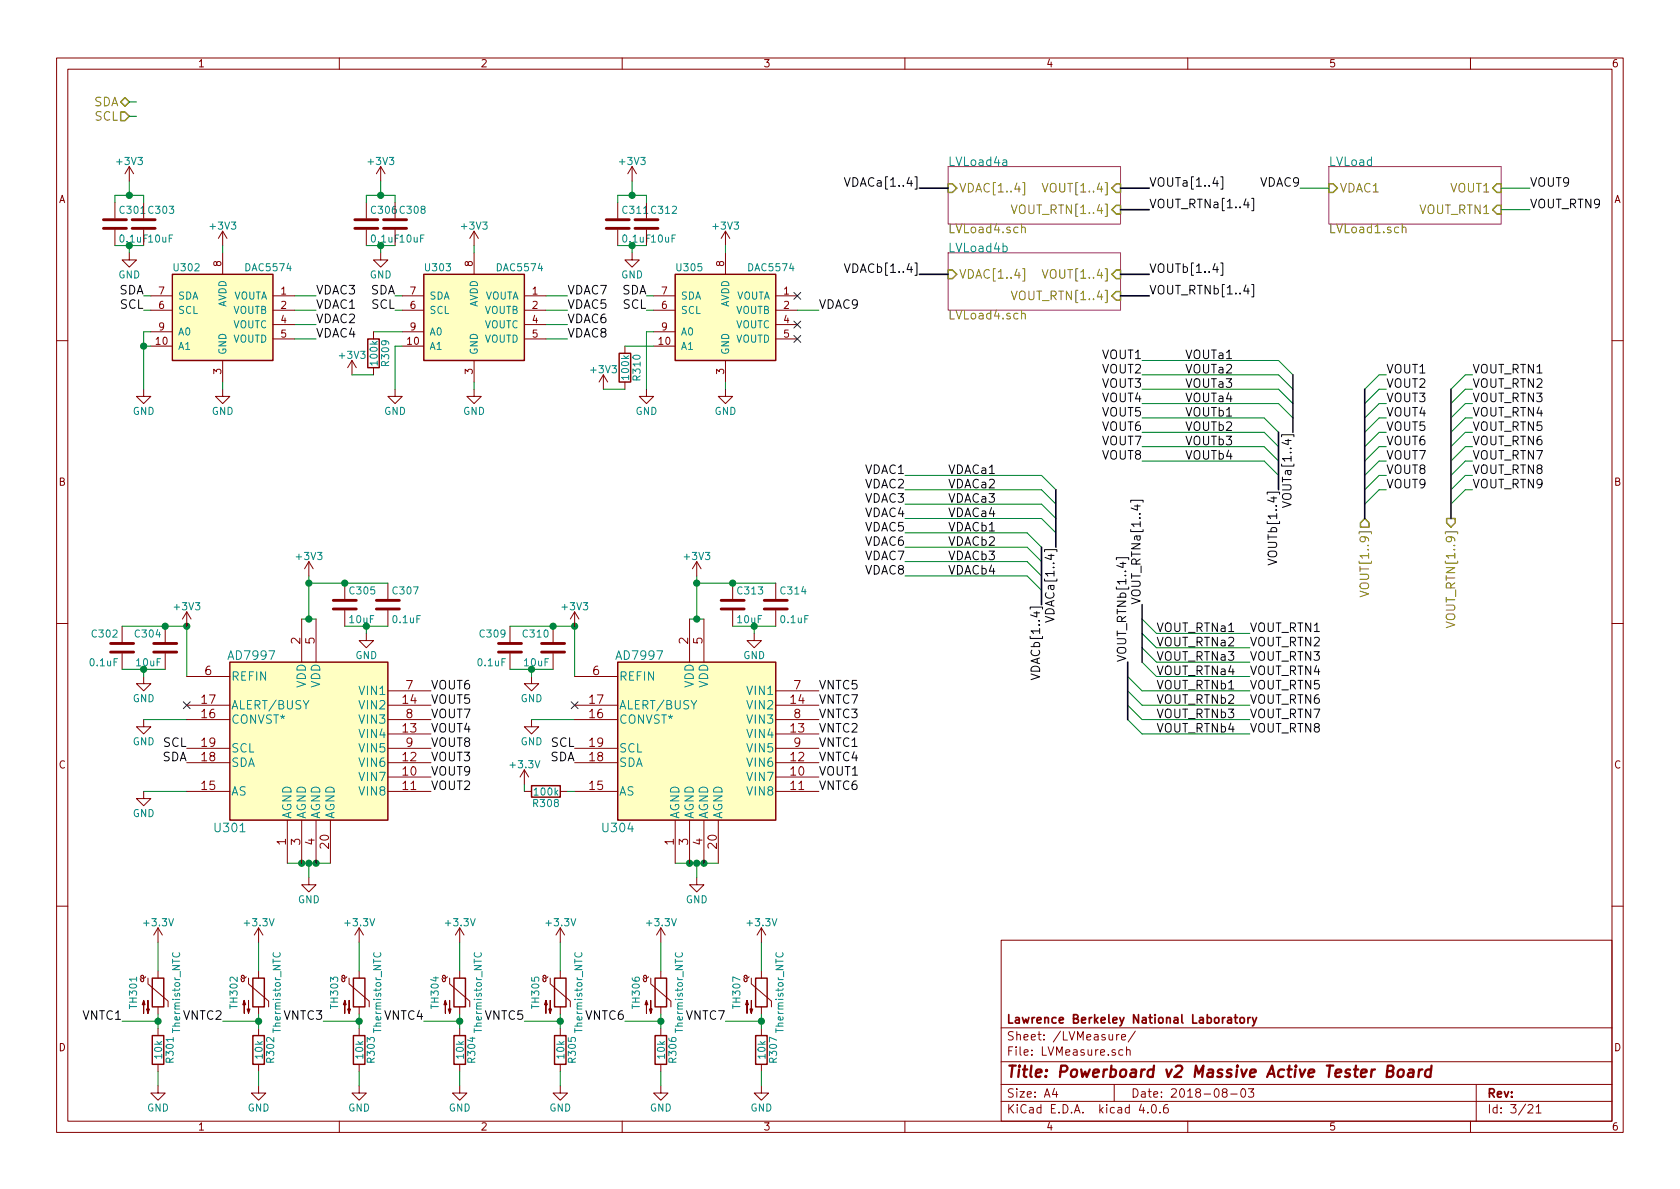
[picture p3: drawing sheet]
<svg xmlns="http://www.w3.org/2000/svg" width="297mm" height="210mm" viewBox="0 0 297 210" stroke-linecap="round" stroke-linejoin="round" font-family="sans-serif">
<defs><g id="words">
<text font-size="2.8" fill="#840000" x="178" y="190.5">Title: Powerboard v2 Massive Active Tester Board</text>
<g font-size="2.1" fill="#848400">
<text x="16.5" y="18.8">SDA</text>
<text x="16.7" y="21.3">SCL</text>
<text x="169.6" y="34">VDAC[1..4]</text>
<text x="185.3" y="34">VOUT[1..4]</text>
<text x="236.9" y="34">VDAC1</text>
<text x="256.4" y="34">VOUT1</text>
<text x="167.6" y="41.2">LVLoad4.sch</text>
<text x="179.8" y="37.8">VOUT_RTN[1..4]</text>
<text x="234.9" y="41.2">LVLoad1.sch</text>
<text x="250.9" y="37.8">VOUT_RTN1</text>
<text x="169.6" y="49.3">VDAC[1..4]</text>
<text x="179.8" y="53.1">VOUT_RTN[1..4]</text>
<text x="185.3" y="49.3">VOUT[1..4]</text>
<text x="167.6" y="56.5">LVLoad4.sch</text>
<text x="242.1" y="104.5" transform="rotate(-90 242.1 104.5)">VOUT[1..9]</text>
<text x="257.3" y="110" transform="rotate(-90 257.3 110)">VOUT_RTN[1..9]</text>
</g>
<g font-size="2.1" fill="#008484">
<text x="167.6" y="29.4">LVLoad4a</text>
<text x="234.9" y="29.4">LVLoad</text>
<text x="167.6" y="44.6">LVLoad4b</text>
<text x="40.6" y="116.7">AD7997</text>
<text x="109.1" y="116.7">AD7997</text>
<text x="40.9" y="120.4">REFIN</text>
<text x="40.9" y="125.4">ALERT/BUSY</text>
<text x="54.1" y="121.7" transform="rotate(-90 54.1 121.7)">VDD</text>
<text x="56.6" y="121.7" transform="rotate(-90 56.6 121.7)">VDD</text>
<text x="63.7" y="122.9">VIN1</text>
<text x="63.7" y="125.4">VIN2</text>
<text x="109.5" y="120.4">REFIN</text>
<text x="109.5" y="125.4">ALERT/BUSY</text>
<text x="122.7" y="121.7" transform="rotate(-90 122.7 121.7)">VDD</text>
<text x="125.2" y="121.7" transform="rotate(-90 125.2 121.7)">VDD</text>
<text x="132.3" y="122.9">VIN1</text>
<text x="132.3" y="125.4">VIN2</text>
<text x="40.9" y="128">CONVST*</text>
<text x="63.7" y="128">VIN3</text>
<text x="63.7" y="130.5">VIN4</text>
<text x="109.5" y="128">CONVST*</text>
<text x="132.3" y="128">VIN3</text>
<text x="132.3" y="130.5">VIN4</text>
<text x="40.9" y="135.6">SDA</text>
<text x="40.9" y="133.1">SCL</text>
<text x="63.7" y="133.1">VIN5</text>
<text x="63.7" y="135.6">VIN6</text>
<text x="109.5" y="135.6">SDA</text>
<text x="109.5" y="133.1">SCL</text>
<text x="132.3" y="133.1">VIN5</text>
<text x="132.3" y="135.6">VIN6</text>
<text x="40.9" y="140.7">AS</text>
<text x="63.7" y="138.1">VIN7</text>
<text x="63.7" y="140.7">VIN8</text>
<text x="109.5" y="140.7">AS</text>
<text x="132.3" y="138.1">VIN7</text>
<text x="132.3" y="140.7">VIN8</text>
<text x="38.1" y="147.2">U301</text>
<text x="51.5" y="144.8" transform="rotate(-90 51.5 144.8)">AGND</text>
<text x="54.1" y="144.8" transform="rotate(-90 54.1 144.8)">AGND</text>
<text x="56.6" y="144.8" transform="rotate(-90 56.6 144.8)">AGND</text>
<text x="59.2" y="144.8" transform="rotate(-90 59.2 144.8)">AGND</text>
<text x="106.7" y="147.2">U304</text>
<text x="120.1" y="144.8" transform="rotate(-90 120.1 144.8)">AGND</text>
<text x="122.7" y="144.8" transform="rotate(-90 122.7 144.8)">AGND</text>
<text x="125.2" y="144.8" transform="rotate(-90 125.2 144.8)">AGND</text>
<text x="127.7" y="144.8" transform="rotate(-90 127.7 144.8)">AGND</text>
</g>
<g font-size="2.1">
<text x="150.4" y="33">VDACa[1..4]</text>
<text x="203.2" y="33">VOUTa[1..4]</text>
<text x="222.7" y="33">VDAC9</text>
<text x="270.5" y="33">VOUT9</text>
<text x="203.2" y="36.8">VOUT_RTNa[1..4]</text>
<text x="270.5" y="36.8">VOUT_RTN9</text>
<text x="20.9" y="52.1">SDA</text>
<text x="55.9" y="52.1">VDAC3</text>
<text x="65.4" y="52.1">SDA</text>
<text x="100.3" y="52.1">VDAC7</text>
<text x="109.8" y="52.1">SDA</text>
<text x="150.3" y="48.3">VDACb[1..4]</text>
<text x="203.2" y="48.3">VOUTb[1..4]</text>
<text x="203.2" y="52.1">VOUT_RTNb[1..4]</text>
<text x="21.2" y="54.6">SCL</text>
<text x="55.9" y="59.7">VDAC4</text>
<text x="55.9" y="54.6">VDAC1</text>
<text x="55.9" y="57.1">VDAC2</text>
<text x="65.6" y="54.6">SCL</text>
<text x="100.3" y="54.6">VDAC5</text>
<text x="100.3" y="57.1">VDAC6</text>
<text x="100.3" y="59.7">VDAC8</text>
<text x="110.1" y="54.6">SCL</text>
<text x="144.8" y="54.6">VDAC9</text>
<text x="194.8" y="63.5">VOUT1</text>
<text x="209.5" y="63.5">VOUTa1</text>
<text x="194.8" y="66">VOUT2</text>
<text x="194.8" y="68.6">VOUT3</text>
<text x="194.8" y="71.1">VOUT4</text>
<text x="209.5" y="66">VOUTa2</text>
<text x="209.5" y="71.1">VOUTa4</text>
<text x="209.5" y="68.6">VOUTa3</text>
<text x="245.1" y="66">VOUT1</text>
<text x="245.1" y="68.6">VOUT2</text>
<text x="245.1" y="71.1">VOUT3</text>
<text x="260.3" y="66">VOUT_RTN1</text>
<text x="260.3" y="68.6">VOUT_RTN2</text>
<text x="260.3" y="71.1">VOUT_RTN3</text>
<text x="194.8" y="73.7">VOUT5</text>
<text x="194.8" y="76.2">VOUT6</text>
<text x="209.5" y="73.7">VOUTb1</text>
<text x="209.5" y="76.2">VOUTb2</text>
<text x="245.1" y="73.7">VOUT4</text>
<text x="245.1" y="76.2">VOUT5</text>
<text x="260.3" y="73.7">VOUT_RTN4</text>
<text x="260.3" y="76.2">VOUT_RTN5</text>
<text x="152.8" y="83.8">VDAC1</text>
<text x="167.6" y="83.8">VDACa1</text>
<text x="194.8" y="78.7">VOUT7</text>
<text x="194.8" y="81.3">VOUT8</text>
<text x="209.5" y="78.7">VOUTb3</text>
<text x="209.5" y="81.3">VOUTb4</text>
<text x="245.1" y="78.7">VOUT6</text>
<text x="245.1" y="81.3">VOUT7</text>
<text x="245.1" y="83.8">VOUT8</text>
<text x="260.3" y="78.7">VOUT_RTN6</text>
<text x="260.3" y="81.3">VOUT_RTN7</text>
<text x="260.3" y="83.8">VOUT_RTN8</text>
<text x="152.8" y="86.4">VDAC2</text>
<text x="152.8" y="88.9">VDAC3</text>
<text x="167.6" y="86.4">VDACa2</text>
<text x="167.6" y="88.9">VDACa3</text>
<text x="228.3" y="88.5" transform="rotate(-90 228.3 88.5)">VOUTa[1..4]</text>
<text x="245.1" y="86.4">VOUT9</text>
<text x="260.3" y="86.4">VOUT_RTN9</text>
<text x="152.8" y="91.4">VDAC4</text>
<text x="152.8" y="94">VDAC5</text>
<text x="167.6" y="91.4">VDACa4</text>
<text x="167.6" y="94">VDACb1</text>
<text x="152.8" y="96.5">VDAC6</text>
<text x="152.8" y="99.1">VDAC7</text>
<text x="152.8" y="101.6">VDAC8</text>
<text x="167.6" y="101.6">VDACb4</text>
<text x="167.6" y="96.5">VDACb2</text>
<text x="167.6" y="99.1">VDACb3</text>
<text x="225.8" y="98.7" transform="rotate(-90 225.8 98.7)">VOUTb[1..4]</text>
<text x="201.7" y="106.9" transform="rotate(-90 201.7 106.9)">VOUT_RTNa[1..4]</text>
<text x="186.4" y="108.9" transform="rotate(-90 186.4 108.9)">VDACa[1..4]</text>
<text x="204.5" y="111.8">VOUT_RTNa1</text>
<text x="221" y="111.8">VOUT_RTN1</text>
<text x="183.9" y="119.2" transform="rotate(-90 183.9 119.2)">VDACb[1..4]</text>
<text x="199.1" y="117.1" transform="rotate(-90 199.1 117.1)">VOUT_RTNb[1..4]</text>
<text x="204.5" y="114.3">VOUT_RTNa2</text>
<text x="204.5" y="116.8">VOUT_RTNa3</text>
<text x="204.5" y="119.4">VOUT_RTNa4</text>
<text x="221" y="114.3">VOUT_RTN2</text>
<text x="221" y="116.8">VOUT_RTN3</text>
<text x="221" y="119.4">VOUT_RTN4</text>
<text x="76.2" y="124.5">VOUT5</text>
<text x="76.2" y="121.9">VOUT6</text>
<text x="144.8" y="121.9">VNTC5</text>
<text x="144.8" y="124.5">VNTC7</text>
<text x="204.5" y="121.9">VOUT_RTNb1</text>
<text x="204.5" y="124.5">VOUT_RTNb2</text>
<text x="221" y="121.9">VOUT_RTN5</text>
<text x="221" y="124.5">VOUT_RTN6</text>
<text x="76.2" y="129.5">VOUT4</text>
<text x="76.2" y="127">VOUT7</text>
<text x="144.8" y="129.5">VNTC2</text>
<text x="144.8" y="127">VNTC3</text>
<text x="204.5" y="129.5">VOUT_RTNb4</text>
<text x="204.5" y="127">VOUT_RTNb3</text>
<text x="221" y="127">VOUT_RTN7</text>
<text x="221" y="129.5">VOUT_RTN8</text>
<text x="28.5" y="134.6">SDA</text>
<text x="28.8" y="132.1">SCL</text>
<text x="76.2" y="134.6">VOUT3</text>
<text x="76.2" y="132.1">VOUT8</text>
<text x="76.2" y="137.2">VOUT9</text>
<text x="97.1" y="134.6">SDA</text>
<text x="97.4" y="132.1">SCL</text>
<text x="144.8" y="137.2">VOUT1</text>
<text x="144.8" y="132.1">VNTC1</text>
<text x="144.8" y="134.6">VNTC4</text>
<text x="76.2" y="139.7">VOUT2</text>
<text x="144.8" y="139.7">VNTC6</text>
<text x="14.6" y="180.3">VNTC1</text>
<text x="32.4" y="180.3">VNTC2</text>
<text x="50.2" y="180.3">VNTC3</text>
<text x="68" y="180.3">VNTC4</text>
<text x="85.8" y="180.3">VNTC5</text>
<text x="103.5" y="180.3">VNTC6</text>
<text x="121.3" y="180.3">VNTC7</text>
</g>
<g font-size="2.1" fill="#840000">
<text x="53.1" y="113.9" transform="rotate(-90 53.1 113.9)">2</text>
<text x="55.6" y="113.9" transform="rotate(-90 55.6 113.9)">5</text>
<text x="121.7" y="113.9" transform="rotate(-90 121.7 113.9)">2</text>
<text x="124.2" y="113.9" transform="rotate(-90 124.2 113.9)">5</text>
<text x="36.2" y="119.4">6</text>
<text x="104.8" y="119.4">6</text>
<text x="35.7" y="124.5">17</text>
<text x="71.2" y="124.5">14</text>
<text x="71.8" y="121.9">7</text>
<text x="104.3" y="124.5">17</text>
<text x="139.8" y="124.5">14</text>
<text x="140.4" y="121.9">7</text>
<text x="35.7" y="127">16</text>
<text x="71.2" y="129.5">13</text>
<text x="71.8" y="127">8</text>
<text x="104.3" y="127">16</text>
<text x="139.8" y="129.5">13</text>
<text x="140.4" y="127">8</text>
<text x="35.7" y="134.6">18</text>
<text x="35.7" y="132.1">19</text>
<text x="71.2" y="137.2">10</text>
<text x="71.2" y="134.6">12</text>
<text x="71.8" y="132.1">9</text>
<text x="104.3" y="134.6">18</text>
<text x="104.3" y="132.1">19</text>
<text x="139.8" y="137.2">10</text>
<text x="139.8" y="134.6">12</text>
<text x="140.4" y="132.1">9</text>
<text x="35.7" y="139.7">15</text>
<text x="71.2" y="139.7">11</text>
<text x="104.3" y="139.7">15</text>
<text x="139.8" y="139.7">11</text>
<text x="50.5" y="149.4" transform="rotate(-90 50.5 149.4)">1</text>
<text x="53.1" y="149.4" transform="rotate(-90 53.1 149.4)">3</text>
<text x="55.6" y="149.4" transform="rotate(-90 55.6 149.4)">4</text>
<text x="58.2" y="150" transform="rotate(-90 58.2 150)">20</text>
<text x="119.1" y="149.4" transform="rotate(-90 119.1 149.4)">1</text>
<text x="121.7" y="149.4" transform="rotate(-90 121.7 149.4)">3</text>
<text x="124.2" y="149.4" transform="rotate(-90 124.2 149.4)">4</text>
<text x="126.7" y="150" transform="rotate(-90 126.7 150)">20</text>
<text x="178" y="184">Sheet: /LVMeasure/</text>
<text x="178" y="181">Lawrence Berkeley National Laboratory</text>
<text x="178" y="186.7">File: LVMeasure.sch</text>
<text x="178" y="196.9">KiCad E.D.A. kicad 4.0.6</text>
<text x="178" y="194.1">Size: A4</text>
<text x="200" y="194.1">Date: 2018-08-03</text>
<text x="263" y="194.1">Rev:</text>
<text x="263" y="196.9">Id: 3/21</text>
</g>
<g font-size="1.8" fill="#840000">
<text x="35" y="11.9">1</text>
<text x="85" y="11.9">2</text>
<text x="135" y="11.9">3</text>
<text x="185" y="11.9">4</text>
<text x="235" y="11.9">5</text>
<text x="285" y="11.9">6</text>
<text x="10.4" y="35.9">A</text>
<text x="285.4" y="35.9">A</text>
<text x="39.1" y="47.1" transform="rotate(-90 39.1 47.1)">8</text>
<text x="83.6" y="47.1" transform="rotate(-90 83.6 47.1)">8</text>
<text x="128" y="47.1" transform="rotate(-90 128 47.1)">8</text>
<text x="28.1" y="52.1">7</text>
<text x="49.7" y="52.1">1</text>
<text x="72.5" y="52.1">7</text>
<text x="94.1" y="52.1">1</text>
<text x="117" y="52.1">7</text>
<text x="138.6" y="52.1">1</text>
<text x="28.1" y="54.6">6</text>
<text x="28.1" y="58.4">9</text>
<text x="49.7" y="54.6">2</text>
<text x="49.7" y="57.1">4</text>
<text x="49.7" y="59.7">5</text>
<text x="72.5" y="54.6">6</text>
<text x="72.5" y="58.4">9</text>
<text x="94.1" y="54.6">2</text>
<text x="94.1" y="57.1">4</text>
<text x="94.1" y="59.7">5</text>
<text x="117" y="54.6">6</text>
<text x="117" y="58.4">9</text>
<text x="138.6" y="54.6">2</text>
<text x="138.6" y="57.1">4</text>
<text x="138.6" y="59.7">5</text>
<text x="27.6" y="61">10</text>
<text x="72.1" y="61">10</text>
<text x="116.5" y="61">10</text>
<text x="39.1" y="66.1" transform="rotate(-90 39.1 66.1)">3</text>
<text x="83.6" y="66.1" transform="rotate(-90 83.6 66.1)">3</text>
<text x="128" y="66.1" transform="rotate(-90 128 66.1)">3</text>
<text x="10.4" y="85.9">B</text>
<text x="285.4" y="85.9">B</text>
<text x="10.4" y="135.9">C</text>
<text x="285.4" y="135.9">C</text>
<text x="10.4" y="185.9">D</text>
<text x="285.4" y="185.9">D</text>
<text x="35" y="199.9">1</text>
<text x="85" y="199.9">2</text>
<text x="135" y="199.9">3</text>
<text x="185" y="199.9">4</text>
<text x="235" y="199.9">5</text>
<text x="285" y="199.9">6</text>
</g>
<g font-size="1.8" fill="#008484">
<text x="20.8" y="29.2">+3V3</text>
<text x="65.2" y="29.2">+3V3</text>
<text x="109.7" y="29.2">+3V3</text>
<text x="21.3" y="37.8">C301</text>
<text x="26.4" y="37.8">C303</text>
<text x="37.3" y="40.6">+3V3</text>
<text x="65.8" y="37.8">C306</text>
<text x="70.8" y="37.8">C308</text>
<text x="81.7" y="40.6">+3V3</text>
<text x="110.2" y="37.8">C311</text>
<text x="115.3" y="37.8">C312</text>
<text x="126.2" y="40.6">+3V3</text>
<text x="21.3" y="42.9">0.1uF</text>
<text x="26.3" y="42.9">10uF</text>
<text x="30.9" y="47.9">U302</text>
<text x="43.5" y="47.9">DAC5574</text>
<text x="65.7" y="42.9">0.1uF</text>
<text x="70.8" y="42.9">10uF</text>
<text x="75.3" y="47.9">U303</text>
<text x="88" y="47.9">DAC5574</text>
<text x="110.2" y="42.9">0.1uF</text>
<text x="115.2" y="42.9">10uF</text>
<text x="119.8" y="47.9">U305</text>
<text x="132.4" y="47.9">DAC5574</text>
<text x="20.9" y="49.2">GND</text>
<text x="31.5" y="53">SDA</text>
<text x="41" y="53">VOUTA</text>
<text x="65.4" y="49.2">GND</text>
<text x="75.9" y="53">SDA</text>
<text x="85.5" y="53">VOUTA</text>
<text x="109.8" y="49.2">GND</text>
<text x="120.4" y="53">SDA</text>
<text x="129.9" y="53">VOUTA</text>
<text x="31.5" y="55.5">SCL</text>
<text x="31.5" y="59.3">A0</text>
<text x="40" y="54.5" transform="rotate(-90 40 54.5)">AVDD</text>
<text x="41" y="55.5">VOUTB</text>
<text x="41" y="58">VOUTC</text>
<text x="75.9" y="55.5">SCL</text>
<text x="75.9" y="59.3">A0</text>
<text x="84.5" y="54.5" transform="rotate(-90 84.5 54.5)">AVDD</text>
<text x="85.5" y="55.5">VOUTB</text>
<text x="85.5" y="58">VOUTC</text>
<text x="120.4" y="55.5">SCL</text>
<text x="120.4" y="59.3">A0</text>
<text x="128.9" y="54.5" transform="rotate(-90 128.9 54.5)">AVDD</text>
<text x="129.9" y="55.5">VOUTB</text>
<text x="129.9" y="58">VOUTC</text>
<text x="31.5" y="61.8">A1</text>
<text x="40" y="62.7" transform="rotate(-90 40 62.7)">GND</text>
<text x="41" y="60.6">VOUTD</text>
<text x="60.1" y="63.4">+3V3</text>
<text x="66.8" y="64.4" transform="rotate(-90 66.8 64.4)">100k</text>
<text x="68.8" y="64.6" transform="rotate(-90 68.8 64.6)">R309</text>
<text x="75.9" y="61.8">A1</text>
<text x="84.5" y="62.7" transform="rotate(-90 84.5 62.7)">GND</text>
<text x="85.5" y="60.6">VOUTD</text>
<text x="104.6" y="66">+3V3</text>
<text x="120.4" y="61.8">A1</text>
<text x="128.9" y="62.7" transform="rotate(-90 128.9 62.7)">GND</text>
<text x="129.9" y="60.6">VOUTD</text>
<text x="111.2" y="67" transform="rotate(-90 111.2 67)">100k</text>
<text x="113.2" y="67.1" transform="rotate(-90 113.2 67.1)">R310</text>
<text x="23.4" y="73.3">GND</text>
<text x="37.4" y="73.3">GND</text>
<text x="67.9" y="73.3">GND</text>
<text x="81.9" y="73.3">GND</text>
<text x="112.3" y="73.3">GND</text>
<text x="126.3" y="73.3">GND</text>
<text x="52.5" y="99">+3V3</text>
<text x="121.1" y="99">+3V3</text>
<text x="30.9" y="107.9">+3V3</text>
<text x="62" y="105.1">C305</text>
<text x="69.6" y="105.1">C307</text>
<text x="99.5" y="107.9">+3V3</text>
<text x="130.5" y="105.1">C313</text>
<text x="138.2" y="105.1">C314</text>
<text x="16.4" y="112.7">C302</text>
<text x="24" y="112.7">C304</text>
<text x="61.9" y="110.2">10uF</text>
<text x="69.5" y="110.2">0.1uF</text>
<text x="85" y="112.7">C309</text>
<text x="92.6" y="112.7">C310</text>
<text x="130.5" y="110.2">10uF</text>
<text x="138.1" y="110.2">0.1uF</text>
<text x="16" y="117.8">0.1uF</text>
<text x="24.2" y="117.8">10uF</text>
<text x="62.8" y="116.5">GND</text>
<text x="84.6" y="117.8">0.1uF</text>
<text x="92.8" y="117.8">10uF</text>
<text x="131.4" y="116.5">GND</text>
<text x="23.4" y="124.1">GND</text>
<text x="92" y="124.1">GND</text>
<text x="23.4" y="131.8">GND</text>
<text x="92" y="131.8">GND</text>
<text x="90.4" y="135.8">+3.3V</text>
<text x="94.4" y="142.7">R308</text>
<text x="94.6" y="140.7">100k</text>
<text x="23.4" y="144.5">GND</text>
<text x="52.7" y="159.7">GND</text>
<text x="121.2" y="159.7">GND</text>
<text x="25.6" y="163.8">+3.3V</text>
<text x="43.4" y="163.8">+3.3V</text>
<text x="61.2" y="163.8">+3.3V</text>
<text x="78.9" y="163.8">+3.3V</text>
<text x="96.7" y="163.8">+3.3V</text>
<text x="114.5" y="163.8">+3.3V</text>
<text x="132.3" y="163.8">+3.3V</text>
<text x="24.2" y="178.1" transform="rotate(-90 24.2 178.1)">TH301</text>
<text x="42" y="178.1" transform="rotate(-90 42 178.1)">TH302</text>
<text x="59.8" y="178.1" transform="rotate(-90 59.8 178.1)">TH303</text>
<text x="77.5" y="178.1" transform="rotate(-90 77.5 178.1)">TH304</text>
<text x="95.3" y="178.1" transform="rotate(-90 95.3 178.1)">TH305</text>
<text x="113.1" y="178.1" transform="rotate(-90 113.1 178.1)">TH306</text>
<text x="130.9" y="178.1" transform="rotate(-90 130.9 178.1)">TH307</text>
<text x="31.8" y="182.4" transform="rotate(-90 31.8 182.4)">Thermistor_NTC</text>
<text x="49.6" y="182.4" transform="rotate(-90 49.6 182.4)">Thermistor_NTC</text>
<text x="67.4" y="182.4" transform="rotate(-90 67.4 182.4)">Thermistor_NTC</text>
<text x="85.2" y="182.4" transform="rotate(-90 85.2 182.4)">Thermistor_NTC</text>
<text x="102.9" y="182.4" transform="rotate(-90 102.9 182.4)">Thermistor_NTC</text>
<text x="120.7" y="182.4" transform="rotate(-90 120.7 182.4)">Thermistor_NTC</text>
<text x="138.5" y="182.4" transform="rotate(-90 138.5 182.4)">Thermistor_NTC</text>
<text x="28.7" y="187.1" transform="rotate(-90 28.7 187.1)">10k</text>
<text x="30.7" y="187.8" transform="rotate(-90 30.7 187.8)">R301</text>
<text x="46.4" y="187.1" transform="rotate(-90 46.4 187.1)">10k</text>
<text x="48.5" y="187.8" transform="rotate(-90 48.5 187.8)">R302</text>
<text x="64.2" y="187.1" transform="rotate(-90 64.2 187.1)">10k</text>
<text x="66.2" y="187.8" transform="rotate(-90 66.2 187.8)">R303</text>
<text x="82" y="187.1" transform="rotate(-90 82 187.1)">10k</text>
<text x="84" y="187.8" transform="rotate(-90 84 187.8)">R304</text>
<text x="99.8" y="187.1" transform="rotate(-90 99.8 187.1)">10k</text>
<text x="101.8" y="187.8" transform="rotate(-90 101.8 187.8)">R305</text>
<text x="117.6" y="187.1" transform="rotate(-90 117.6 187.1)">10k</text>
<text x="119.6" y="187.8" transform="rotate(-90 119.6 187.8)">R306</text>
<text x="135.3" y="187.1" transform="rotate(-90 135.3 187.1)">10k</text>
<text x="137.4" y="187.8" transform="rotate(-90 137.4 187.8)">R307</text>
<text x="26" y="196.5">GND</text>
<text x="43.8" y="196.5">GND</text>
<text x="61.5" y="196.5">GND</text>
<text x="79.3" y="196.5">GND</text>
<text x="97.1" y="196.5">GND</text>
<text x="114.9" y="196.5">GND</text>
<text x="132.7" y="196.5">GND</text>
</g>
</g></defs>
<g fill="none" stroke="#840000" stroke-width=".18">
<path d="M10 10.3h277v189.9h-277zM12 12.2h273v186.1h-273zM60 10.3v1.9M110 10.3v1.9M160 10.3v1.9M210 10.3v1.9M260 10.3v1.9M20.3 35.8v2.8M22.9 29.5l-.8 1.2M22.9 29.5v2.5M22.9 29.5l.7 1.2M25.4 35.8v2.8"/>
<path d="M64.8 35.8v2.8M67.3 29.5l-.8 1.2M67.3 29.5v2.5M67.3 29.5l.8 1.2M69.8 35.8v2.8M109.2 35.8v2.8M111.8 29.5l-.8 1.2M111.8 29.5v2.5M111.8 29.5l.7 1.2M114.3 35.8v2.8M20.3 40.6v2.8M22.9 44.7v1.3h1.2l-1.2 1.2-1.3-1.2h1.3"/>
<path d="M25.4 40.6v2.8M26.7 52.3h3.8M26.7 54.9h3.8M26.7 58.7h3.8M39.4 40.9l-.8 1.3M39.4 40.9v2.5M39.4 44.7v3.8M39.4 40.9l.7 1.3M48.3 52.3h3.8M48.3 54.9h3.8M48.3 57.4h3.8M48.3 59.9h3.8"/>
<path d="M64.8 40.6v2.8M66 58.7v1.2M67.3 44.7v1.3h1.3l-1.3 1.2-1.3-1.2h1.3M69.8 40.6v2.8M71.1 52.3h3.8M71.1 54.9h3.8M71.1 58.7h3.8M83.8 40.9l-.7 1.3M83.8 40.9v2.5M83.8 44.7v3.8M83.8 40.9l.8 1.3M92.7 52.3h3.8"/>
<path d="M92.7 54.9h3.8M92.7 57.4h3.8M92.7 59.9h3.8M109.2 40.6v2.8M111.8 44.7v1.3h1.2l-1.2 1.2-1.3-1.2h1.3M114.3 40.6v2.8M115.6 52.3h3.8M115.6 54.9h3.8M115.6 58.7h3.8M128.3 40.9l-.8 1.3M128.3 40.9v2.5M128.3 44.7v3.8"/>
<path d="M128.3 40.9l.7 1.3M137.2 52.3h3.8M137.2 54.9h3.8M137.2 57.4h3.8M137.2 59.9h3.8M10 60.2h2M25.4 68.8v1.3h1.3l-1.3 1.3-1.3-1.3h1.3M26.7 61.2h3.8M39.4 68.8v1.3h1.2l-1.2 1.3-1.3-1.3h1.3M39.4 63.7v3.9M62.2 63.7l-.7 1.3M62.2 63.7v2.6"/>
<path d="M62.2 63.7l.8 1.3M66 65v1.3M69.8 68.8v1.3h1.3l-1.3 1.3-1.2-1.3h1.2M71.1 61.2h3.8M83.8 68.8v1.3h1.3l-1.3 1.3-1.3-1.3h1.3M83.8 63.7v3.9M106.7 66.3l-.8 1.3M106.7 66.3v2.5M106.7 66.3l.7 1.3M110.5 61.2v1.3M110.5 67.6v1.2M114.3 68.8v1.3h1.3l-1.3 1.3-1.3-1.3h1.3"/>
<path d="M115.6 61.2h3.8M128.3 68.8v1.3h1.2l-1.2 1.3-1.3-1.3h1.3M128.3 63.7v3.9M285 60.2h2M54.6 99.3l-.8 1.3M54.6 99.3v2.5M54.6 99.3l.8 1.3M123.2 99.3l-.8 1.3M123.2 99.3v2.5M123.2 99.3l.8 1.3M10 110.3h2M21.6 110.7v2.8"/>
<path d="M21.6 115.6v2.8M25.4 119.6v1.3h-1.3l1.3 1.3 1.3-1.3h-1.3M29.2 110.7v2.8M29.2 115.6v2.8M33 119.6h7.6M33 108.2l-.7 1.3M33 108.2v2.5M33 108.2l.8 1.3M53.3 109.5v7.6M55.9 109.5v7.6M61 103.1v2.8M61 107.9v2.8"/>
<path d="M64.8 112v1.3h1.2l-1.2 1.2-1.3-1.2h1.3M68.6 103.1v2.8M68.6 107.9v2.8M90.2 110.7v2.8M90.2 115.6v2.8M94 119.6v1.3h-1.3l1.3 1.3 1.2-1.3h-1.2M97.8 110.7v2.8M97.8 115.6v2.8M101.6 119.6h7.6M101.6 108.2l-.8 1.3M101.6 108.2v2.5M101.6 108.2l.8 1.3"/>
<path d="M121.9 109.5v7.6M124.5 109.5v7.6M129.5 103.1v2.8M129.5 107.9v2.8M133.3 112v1.3h1.3l-1.3 1.2-1.2-1.2h1.2M137.2 103.1v2.8M137.2 107.9v2.8M285 110.3h2M25.4 139.9v1.3h1.3l-1.3 1.3-1.3-1.3h1.3M25.4 127.2v1.3h1.3l-1.3 1.3-1.3-1.3h1.3M33 127.2h7.6M33 132.3h7.6"/>
<path d="M33 139.9h7.6M33 134.9h7.6M33 124.7h7.6M68.6 122.2h7.6M68.6 127.2h7.6M68.6 132.3h7.6M68.6 137.4h7.6M68.6 139.9h7.6M68.6 134.9h7.6M68.6 129.8h7.6M68.6 124.7h7.6M92.7 139.9h1.3"/>
<path d="M92.7 136.1l-.8 1.3M92.7 136.1v2.6M92.7 136.1l.8 1.3M94 127.2v1.3h1.2l-1.2 1.3-1.3-1.3h1.3M99.1 139.9h1.2M101.6 127.2h7.6M101.6 132.3h7.6M101.6 139.9h7.6M101.6 134.9h7.6M101.6 124.7h7.6M137.2 122.2h7.6M137.2 127.2h7.6"/>
<path d="M137.2 132.3h7.6M137.2 137.4h7.6M137.2 139.9h7.6M137.2 134.9h7.6M137.2 129.8h7.6M137.2 124.7h7.6M50.8 145v7.6M53.3 145v7.6M54.6 155.2v1.3h1.3l-1.3 1.2-1.3-1.2h1.3M55.9 145v7.6M58.4 145v7.6M119.4 145v7.6"/>
<path d="M121.9 145v7.6M123.2 155.2v1.3h1.3l-1.3 1.2-1.3-1.2h1.3M124.5 145v7.6M127 145v7.6M10 160.2h2M25.8 172.7l-.2 .2-.4 .1-.3-.2v-.2l.3-.1 .2 .1v.8l-.2 .2-.3-.1v-.3l-.1-.1M26.2 173v1l3.5 3v1M27.9 164.1v2.5M27.9 171.7v1.3M27.9 178v1.3M27.9 164.1l-.7 1.2M27.9 164.1l.8 1.2"/>
<path d="M43.5 172.7l-.1 .2-.4 .1-.3-.2v-.2l.3-.1 .2 .1v.8l-.2 .2-.3-.1v-.3l-.2-.1M43.9 173v1l3.6 3v1M45.7 164.1v2.5M45.7 171.7v1.3M45.7 178v1.3M45.7 164.1l-.7 1.2M45.7 164.1l.8 1.2M61.3 172.7l-.2 .2-.3 .1-.3-.2v-.2l.3-.1 .2 .1v.8l-.2 .2-.3-.1v-.3l-.2-.1M61.7 173v1l3.6 3v1M63.5 164.1v2.5M63.5 171.7v1.3M63.5 178v1.3"/>
<path d="M63.5 164.1l-.8 1.2M63.5 164.1l.8 1.2M79.1 172.7l-.2 .2-.4 .1-.2-.2v-.2l.3-.1 .1 .1v.8l-.1 .2-.3-.1v-.3l-.2-.1M79.5 173v1l3.6 3v1M81.3 164.1v2.5M81.3 171.7v1.3M81.3 178v1.3M81.3 164.1l-.8 1.2M81.3 164.1l.7 1.2M96.9 172.7l-.2 .2-.4 .1-.3-.2v-.2l.3-.1 .2 .1v.8l-.2 .2-.3-.1v-.3l-.1-.1M97.3 173v1l3.5 3v1M99.1 164.1v2.5"/>
<path d="M99.1 171.7v1.3M99.1 178v1.3M99.1 164.1l-.8 1.2M99.1 164.1l.7 1.2M114.7 172.7l-.2 .2-.4 .1-.3-.2v-.2l.3-.1 .2 .1v.8l-.2 .2-.3-.1v-.3l-.1-.1M115.1 173v1l3.5 3v1M116.8 164.1v2.5M116.8 171.7v1.3M116.8 178v1.3M116.8 164.1l-.7 1.2M116.8 164.1l.8 1.2M132.4 172.7l-.1 .2-.4 .1-.3-.2v-.2l.3-.1 .2 .1v.8l-.2 .2-.3-.1v-.3l-.2-.1"/>
<path d="M132.8 173v1l3.6 3v1M134.6 164.1v2.5M134.6 171.7v1.3M134.6 178v1.3M134.6 164.1l-.7 1.2M134.6 164.1l.8 1.2M177 166.3h108v32h-108zM285 160.2h2M27.9 192v1.3h1.3l-1.3 1.3-1.2-1.3h1.2M27.9 181.9v1.2M27.9 188.2v1.3M45.7 192v1.3h1.3l-1.3 1.3-1.3-1.3h1.3"/>
<path d="M45.7 181.9v1.2M45.7 188.2v1.3M60 198.3v1.9M63.5 192v1.3h1.3l-1.3 1.3-1.3-1.3h1.3M63.5 181.9v1.2M63.5 188.2v1.3M81.3 192v1.3h1.2l-1.2 1.3-1.3-1.3h1.3M81.3 181.9v1.2M81.3 188.2v1.3M99.1 192v1.3h1.2l-1.2 1.3-1.3-1.3h1.3M99.1 181.9v1.2M99.1 188.2v1.3"/>
<path d="M110 198.3v1.9M116.8 192v1.3h1.3l-1.3 1.3-1.2-1.3h1.2M116.8 181.9v1.2M116.8 188.2v1.3M134.6 192v1.3h1.3l-1.3 1.3-1.3-1.3h1.3M134.6 181.9v1.2M134.6 188.2v1.3M160 198.3v1.9M177 194.8h108M177 191.8h108M177 187.8h108M177 181.8h108"/>
<path d="M186.4 192.5l-.3 1h.9M186.8 193v1M197 191.8v3M197.4 182.9v1M197.9 182.9l-.5 .3M198.3 183.4l.7-.1v-.3l-.5-.1-.2 .2 .1 .7h.6M198.5 185.7l-.4-.1-.3 .3 .1 .6 .2 .1 .4-.1M199.2 185.7l.2-.1 .4 .1v.9M199.2 185.1v1.5M200.7 182.3l-1.2 2M201.8 195.2l-.4 1.1h1M202.9 196.7v.1"/>
<path d="M203.8 195.4l.1-.1a.81 .81 0 0 1 .6 .6 .81 .81 0 0 1-.3 .8l-.1 .1a.8 .8 0 0 1-.6-.6 .8 .8 0 0 1 .3-.8zM205.1 196.7v.1M206.4 195.3a.59 .59 0 0 0-.7 .7l.1 .7 .2 .1 .5-.1 .1-.5-.2-.2-.4-.1-.3 .3M210 198.3v1.9M216.4 193.2l-.3-.3 .1-.2 .2-.2 .4 .1 .2 .2-.1 .2-.6 .2a.48 .48 0 0 0-.1 .7l.2 .1 .5-.1a.48 .48 0 0 0-.2-.7M217.6 193.5h1.1M219.5 192.7l.2-.2a.81 .81 0 0 1 .6 .6 .81 .81 0 0 1-.3 .8l-.1 .1a.79 .79 0 0 1-.4-1.3zM220.7 192.5h1l-.5 .6 .4 .1v.7l-.2 .1-.7-.1M260 198.3v1.9M261 191.8v6.5M270.2 195.5l.2-.2h.4l.2 .5-.9 1h.9M271.6 195.8l.4-.5v1.5"/>
<path d="M271.6 196.8h.9"/>
</g>
<path d="M245.3 189.4l.9-.1a.46 .46 0 0 0 .2-.5 .46 .46 0 0 0-.4-.4h-.6l-.2 2h.7a.53 .53 0 0 0 .4-.5 .53 .53 0 0 0-.4-.5M247.3 189.3a.51 .51 0 0 1 .5-.2 .51 .51 0 0 1 .4 .4l-.1 .6a.54 .54 0 0 1-.5 .4 .54 .54 0 0 1-.5-.4zM249.1 189.2h.8l-.1 1.2M249.9 189.6l-.7 .1a.4 .4 0 0 0-.3 .3 .4 .4 0 0 0 .2 .4l.7-.1M250.9 189.1l-.1 1.3M251.5 189.1a.54 .54 0 0 0-.6 .4M253 189.2a.7 .7 0 0 0-1 .3v.8l.3 .1 .6-.1M253.1 188.4l-.2 2" fill="none" stroke="#840000" stroke-width=".41"/>
<path d="M218.2 179.9h.6M218.4 179.4v1.3l.4 .2M220.6 179.9v1M221.1 179.9l-.5 .3M221.4 179.9l.4 1M222.2 179.9l-.5 1.4-.3 .1M219.3 180.1l.2-.2 .4 .2 .1 .5-.1 .2-.4 .1-.2-.1z" fill="none" stroke="#840000" stroke-width=".3"/>
<g fill="none" stroke="#848400" stroke-width=".25">
<path d="M21.3 19.8h.8l.8 .8-.8 .7h-.8zM22.1 17.3l.8 .7-.8 .8-.8-.8zM167.6 32.5h.8l.8 .8-.8 .7h-.8zM196.6 37.1l.8-.8h.7v1.5h-.7zM197.4 32.5h.7v1.5h-.7l-.8-.7zM234.9 32.5h.8l.8 .8-.8 .7h-.8zM264.7 32.5h.7v1.5h-.7l-.8-.7zM264.7 36.3h.7v1.5h-.7l-.8-.7zM167.6 47.7h.8l.8 .8-.8 .8h-.8zM196.6 48.5l.8-.8h.7v1.6h-.7zM197.4 51.6h.7v1.5h-.7l-.8-.8zM241.3 91.7l.8 .8v.7h-1.6v-.7z"/>
<path d="M255.8 91.7h1.5v.8l-.8 .7-.7-.7z"/>
</g>
<g fill="none" stroke="#008400" stroke-width=".18">
<path d="M22.9 18h1.2M20.3 35.8v-1.3h5.1v1.3M22.9 20.6h1.2M22.9 32v2.5M64.8 35.8v-1.3h5v1.3M67.3 32v2.5M109.2 35.8v-1.3h5.1v1.3M111.8 32v2.5M229.9 33.3h5M265.4 33.3h5.1M265.4 37.1h5.1M20.3 43.4h5.1"/>
<path d="M22.9 43.4v1.3M25.4 52.3h1.3M25.4 54.9h1.3M26.7 58.7h-1.3v10.1M39.4 43.4v1.3M52.1 52.3h3.8M52.1 54.9h3.8M52.1 57.4h3.8M52.1 59.9h3.8M64.8 43.4h5M66 58.7h5.1M67.3 43.4v1.3"/>
<path d="M69.8 52.3h1.3M69.8 54.9h1.3M83.8 43.4v1.3M96.5 52.3h3.8M96.5 54.9h3.8M96.5 57.4h3.8M96.5 59.9h3.8M109.2 43.4h5.1M111.8 43.4v1.3M114.3 52.3h1.3M114.3 54.9h1.3M115.6 58.7h-1.3v10.1"/>
<path d="M128.3 43.4v1.3M141 54.9h3.8M25.4 61.2h1.3M39.4 67.6v1.2M62.2 66.3h3.8M71.1 61.2h-1.3v7.6M83.8 67.6v1.2M106.7 68.8h3.8M110.5 61.2h5.1M128.3 67.6v1.2M201.9 63.7h24.2l2.5 2.6M201.9 66.3h24.2l2.5 2.5"/>
<path d="M201.9 68.8h24.2l2.5 2.6M201.9 71.4h24.2l2.5 2.5M201.9 73.9h21.6l2.6 2.5M201.9 76.4h21.6l2.6 2.6M201.9 79h21.6l2.6 2.5M245.1 66.3h-1.3l-2.5 2.5M245.1 68.8h-1.3l-2.5 2.6M245.1 71.4h-1.3l-2.5 2.5M245.1 73.9h-1.3l-2.5 2.5M245.1 76.4h-1.3l-2.5 2.6M245.1 79h-1.3l-2.5 2.5M260.3 68.8h-1.2l-2.6 2.6"/>
<path d="M260.3 71.4h-1.2l-2.6 2.5M260.3 66.3h-1.2l-2.6 2.5M260.3 73.9h-1.2l-2.6 2.5M260.3 76.4h-1.2l-2.6 2.6M260.3 79h-1.2l-2.6 2.5M160 84.1h24.1l2.6 2.5M160 86.6h24.1l2.6 2.5M160 89.1h24.1l2.6 2.6M160 91.7h24.1l2.6 2.5M160 94.2h21.6l2.5 2.6M160 96.8h21.6l2.5 2.5M160 99.3h21.6l2.5 2.5"/>
<path d="M201.9 81.5h21.6l2.6 2.6M245.1 81.5h-1.3l-2.5 2.6M245.1 84.1h-1.3l-2.5 2.5M245.1 86.6h-1.3l-2.5 2.5M260.3 81.5h-1.2l-2.6 2.6M260.3 84.1h-1.2l-2.6 2.5M260.3 86.6h-1.2l-2.6 2.5M21.6 110.7h11.4v8.9M21.6 118.4h7.6M25.4 118.4v1.2M53.3 109.5h2.6M54.6 101.8v7.7"/>
<path d="M54.6 103.1h14M61 110.7h7.6M64.8 110.7v1.3M90.2 110.7h11.4v8.9M90.2 118.4h7.6M94 118.4v1.2M121.9 109.5h2.6M123.2 103.1h14M123.2 101.8v7.7M129.5 110.7h7.7M133.3 110.7v1.3M160 101.8h21.6l2.5 2.6"/>
<path d="M199.4 119.6l2.5 2.6h19.1M201.9 117.1l2.6 2.5h16.5M201.9 114.5l2.6 2.6h16.5M201.9 112l2.6 2.5h16.5M201.9 109.5l2.6 2.5h16.5M25.4 127.2h7.6M25.4 139.9h7.6M92.7 138.7v1.2M94 127.2h7.6M100.3 139.9h1.3M199.4 127.2l2.5 2.6h19.1M199.4 124.7l2.5 2.5h19.1"/>
<path d="M199.4 122.2l2.5 2.5h19.1M50.8 152.6h7.6M54.6 152.6v2.6M119.4 152.6h7.6M123.2 152.6v2.6M27.9 166.6v5.1M27.9 179.3v2.6M45.7 166.6v5.1M45.7 179.3v2.6M63.5 166.6v5.1M63.5 179.3v2.6M81.3 166.6v5.1"/>
<path d="M81.3 179.3v2.6M99.1 166.6v5.1M99.1 179.3v2.6M116.8 166.6v5.1M116.8 179.3v2.6M134.6 166.6v5.1M134.6 179.3v2.6M21.6 180.6h6.3M27.9 189.5v2.5M39.4 180.6h6.3M45.7 189.5v2.5M57.1 180.6h6.4"/>
<path d="M63.5 189.5v2.5M74.9 180.6h6.4M81.3 189.5v2.5M92.7 180.6h6.4M99.1 189.5v2.5M110.5 180.6h6.3M116.8 189.5v2.5M128.3 180.6h6.3M134.6 189.5v2.5"/>
</g>
<path d="M178.8 36.2l.5 1.6 .5-1.6M180.8 32.3h.4v2.2h-.4M184.3 32.4l.5 1.6 .5-1.6M178.8 51.5l.5 1.5 .5-1.5M180.6 40.3l.1-.1a.36 .36 0 0 1 .6 .2v.8M180.6 55.5h.1a.36 .36 0 0 1 .6 .1v.8M180.8 47.5h.4v2.2h-.4M184.3 47.7l.5 1.5 .5-1.5M247.9 40.3l.1-.1a.36 .36 0 0 1 .6 .2v.8M240.5 104.5l1.5 .5-1.5 .5M255.7 110l1.5 .5-1.5 .5" fill="none" stroke="#848400" stroke-width=".18"/>
<path d="M167.6 29.5h30.5v10.1h-30.5zM234.9 29.5h30.5v10.1h-30.5zM167.6 44.7h30.5v10.2h-30.5z" fill="none" stroke="#840084" stroke-width=".18"/>
<path d="M149.3 31.4l.5 1.5 .5-1.5M215.8 31.3h.4v2.1h-.4M221.3 35.1h.4v2.2h-.4M149.3 46.7l.5 1.5 .5-1.5M215.8 46.5h.4v2.2h-.4M221.3 50.3h.4v2.2h-.4M197.4 99v-.4h2.2v.4M199.9 88.8v-.3h2.2v.3M224.2 98.9l1.5 .5-1.5 .5M226.7 88.7l1.6 .5-1.6 .5M182.3 119.2l1.5 .5-1.5 .5M184.8 109l1.6 .5-1.6 .5" fill="none" stroke="#000" stroke-width=".18"/>
<path d="M177.3 43.6a.48 .48 0 0 1 .7 .1v.7a.48 .48 0 0 1-.7 0M53.6 123.9l.5 .8 .5-.8M122.2 123.9l.5 .8 .5-.8M30.6 168.5a.5 .5 0 0 0 0 .6 .5 .5 0 0 0 .6 .1l.4-.1a.41 .41 0 0 0 0-.6M48.4 168.5a.5 .5 0 0 0 0 .6 .5 .5 0 0 0 .6 .1l.4-.1a.41 .41 0 0 0 0-.6M66.2 168.5a.5 .5 0 0 0 0 .6 .5 .5 0 0 0 .6 .1l.3-.1a.41 .41 0 0 0 .1-.6M83.9 168.5a.5 .5 0 0 0 .1 .6 .5 .5 0 0 0 .6 .1l.3-.1a.41 .41 0 0 0 .1-.6M101.7 168.5a.5 .5 0 0 0 0 .6 .5 .5 0 0 0 .6 .1l.4-.1a.41 .41 0 0 0 .1-.6M119.5 168.5a.5 .5 0 0 0 0 .6 .5 .5 0 0 0 .6 .1l.4-.1a.41 .41 0 0 0 0-.6M137.3 168.5a.5 .5 0 0 0 0 .6 .5 .5 0 0 0 .6 .1l.4-.1a.41 .41 0 0 0 0-.6" fill="none" stroke="#008484" stroke-width=".18"/>
<g fill="none" stroke="#000084" stroke-width=".3">
<path d="M162.6 33.3h5M198.1 33.3h5.1M198.1 37.1h5.1M162.6 48.5h5M198.1 48.5h5.1M198.1 52.3h5.1M226.1 76.4v10.2M228.6 66.3v10.1M241.3 68.8v22.9M256.5 68.8v22.9M184.1 96.8v10.1M186.7 86.6v10.2"/>
<path d="M199.4 117.1v10.1M201.9 106.9v10.2"/>
</g>
<g fill="#008400" stroke="#008400" stroke-width=".25">
<circle cx="54.6" cy="109.5" r=".51"/>
<circle cx="54.6" cy="152.6" r=".51"/>
<circle cx="53.3" cy="152.6" r=".51"/>
<circle cx="55.9" cy="152.6" r=".51"/>
<circle cx="61" cy="103.1" r=".51"/>
<circle cx="64.8" cy="110.7" r=".51"/>
<circle cx="54.6" cy="103.1" r=".51"/>
<circle cx="29.2" cy="110.7" r=".51"/>
<circle cx="25.4" cy="118.4" r=".51"/>
<circle cx="33" cy="110.7" r=".51"/>
<circle cx="123.2" cy="109.5" r=".51"/>
<circle cx="123.2" cy="152.6" r=".51"/>
<circle cx="121.9" cy="152.6" r=".51"/>
<circle cx="124.5" cy="152.6" r=".51"/>
<circle cx="129.5" cy="103.1" r=".51"/>
<circle cx="133.4" cy="110.7" r=".51"/>
<circle cx="123.2" cy="103.1" r=".51"/>
<circle cx="97.8" cy="110.7" r=".51"/>
<circle cx="94" cy="118.4" r=".51"/>
<circle cx="101.6" cy="110.7" r=".51"/>
<circle cx="27.9" cy="180.6" r=".51"/>
<circle cx="45.7" cy="180.6" r=".51"/>
<circle cx="63.5" cy="180.6" r=".51"/>
<circle cx="81.3" cy="180.6" r=".51"/>
<circle cx="99.1" cy="180.6" r=".51"/>
<circle cx="116.8" cy="180.6" r=".51"/>
<circle cx="134.6" cy="180.6" r=".51"/>
<circle cx="22.9" cy="43.4" r=".51"/>
<circle cx="22.9" cy="34.5" r=".51"/>
<circle cx="25.4" cy="61.2" r=".51"/>
<circle cx="67.3" cy="43.4" r=".51"/>
<circle cx="67.3" cy="34.5" r=".51"/>
<circle cx="111.8" cy="43.4" r=".51"/>
<circle cx="111.8" cy="34.5" r=".51"/>
</g>
<path d="M140.4 56.8l1.2 1.2M140.4 59.3l1.2 1.2M140.4 51.7l1.2 1.2M141.6 56.8l-1.2 1.2M141.6 59.3l-1.2 1.2M141.6 51.7l-1.2 1.2M32.4 124.1l1.2 1.2M33.6 124.1l-1.2 1.2M101 124.1l1.2 1.2M102.2 124.1l-1.2 1.2" fill="none" stroke="#000084" stroke-width=".18"/>
<g fill="none" stroke="#840000" stroke-width=".51">
<path d="M18.3 38.9h4.1M23.4 38.9h4M62.7 38.9h4.1M67.8 38.9h4.1M107.2 38.9h4.1M112.3 38.9h4M18.3 40.4h4.1M23.4 40.4h4M62.7 40.4h4.1M67.8 40.4h4.1M107.2 40.4h4.1M112.3 40.4h4"/>
<path d="M19.6 115.3h4M19.6 113.8h4M27.2 115.3h4M27.2 113.8h4M58.9 107.7h4.1M58.9 106.2h4.1M66.5 107.7h4.1M66.5 106.2h4.1M88.1 115.3h4.1M88.1 113.8h4.1M95.8 115.3h4M95.8 113.8h4"/>
<path d="M127.5 107.7h4.1M127.5 106.2h4.1M135.1 107.7h4.1M135.1 106.2h4.1"/>
</g>
<g fill="#ffffc2" stroke="#ffffc2" stroke-width=".18">
<path d="M40.6 117.1h28v27.9h-28z"/>
<path d="M109.2 117.1h28v27.9h-28z"/>
<path d="M30.5 48.5h17.8v15.2h-17.8z"/>
<path d="M74.9 48.5h17.8v15.2h-17.8z"/>
<path d="M119.4 48.5h17.8v15.2h-17.8z"/>
</g>
<g fill="none" stroke="#840000" stroke-width=".25">
<path d="M30.5 48.5h17.8v15.2h-17.8zM65 59.9h2.1v5.1h-2.1zM74.9 48.5h17.8v15.2h-17.8zM119.4 48.5h17.8v15.2h-17.8zM109.5 62.5h2v5.1h-2zM40.6 117.1h28v27.9h-28zM109.2 117.1h28v27.9h-28zM94 138.9h5.1v2.1h-5.1zM26.9 173h2.1v5h-2.1zM44.7 173h2v5h-2zM62.5 173h2v5h-2zM80.3 173h2v5h-2z"/>
<path d="M98 173h2.1v5h-2.1zM115.8 173h2.1v5h-2.1zM133.6 173h2v5h-2zM26.9 183.1h2.1v5.1h-2.1zM44.7 183.1h2v5.1h-2zM62.5 183.1h2v5.1h-2zM80.3 183.1h2v5.1h-2zM98 183.1h2.1v5.1h-2.1zM115.8 183.1h2.1v5.1h-2.1zM133.6 183.1h2v5.1h-2z"/>
</g>
<g fill="#840000" stroke="#840000" stroke-width=".18">
<path d="M25.4 176.9l.3 .8h-.6l.3-.8v2.3z"/>
<path d="M26.2 176.9v2.3l-.3-.8h.5l-.2 .8z"/>
<path d="M43.2 176.9l.2 .8h-.5l.3-.8v2.3z"/>
<path d="M43.9 176.9v2.3l-.2-.8h.5l-.3 .8z"/>
<path d="M61 176.9l.2 .8h-.5l.3-.8v2.3z"/>
<path d="M61.7 176.9v2.3l-.2-.8h.5l-.3 .8z"/>
<path d="M78.7 176.9l.3 .8h-.5l.2-.8v2.3z"/>
<path d="M79.5 176.9v2.3l-.3-.8h.6l-.3 .8z"/>
<path d="M96.5 176.9l.3 .8h-.5l.2-.8v2.3z"/>
<path d="M97.3 176.9v2.3l-.3-.8h.5l-.2 .8z"/>
<path d="M114.3 176.9l.3 .8h-.6l.3-.8v2.3z"/>
<path d="M115.1 176.9v2.3l-.3-.8h.5l-.2 .8z"/>
<path d="M132.1 176.9l.2 .8h-.5l.3-.8v2.3z"/>
<path d="M132.8 176.9v2.3l-.2-.8h.5l-.3 .8z"/>
</g>
<use href="#words"/>
</svg>
